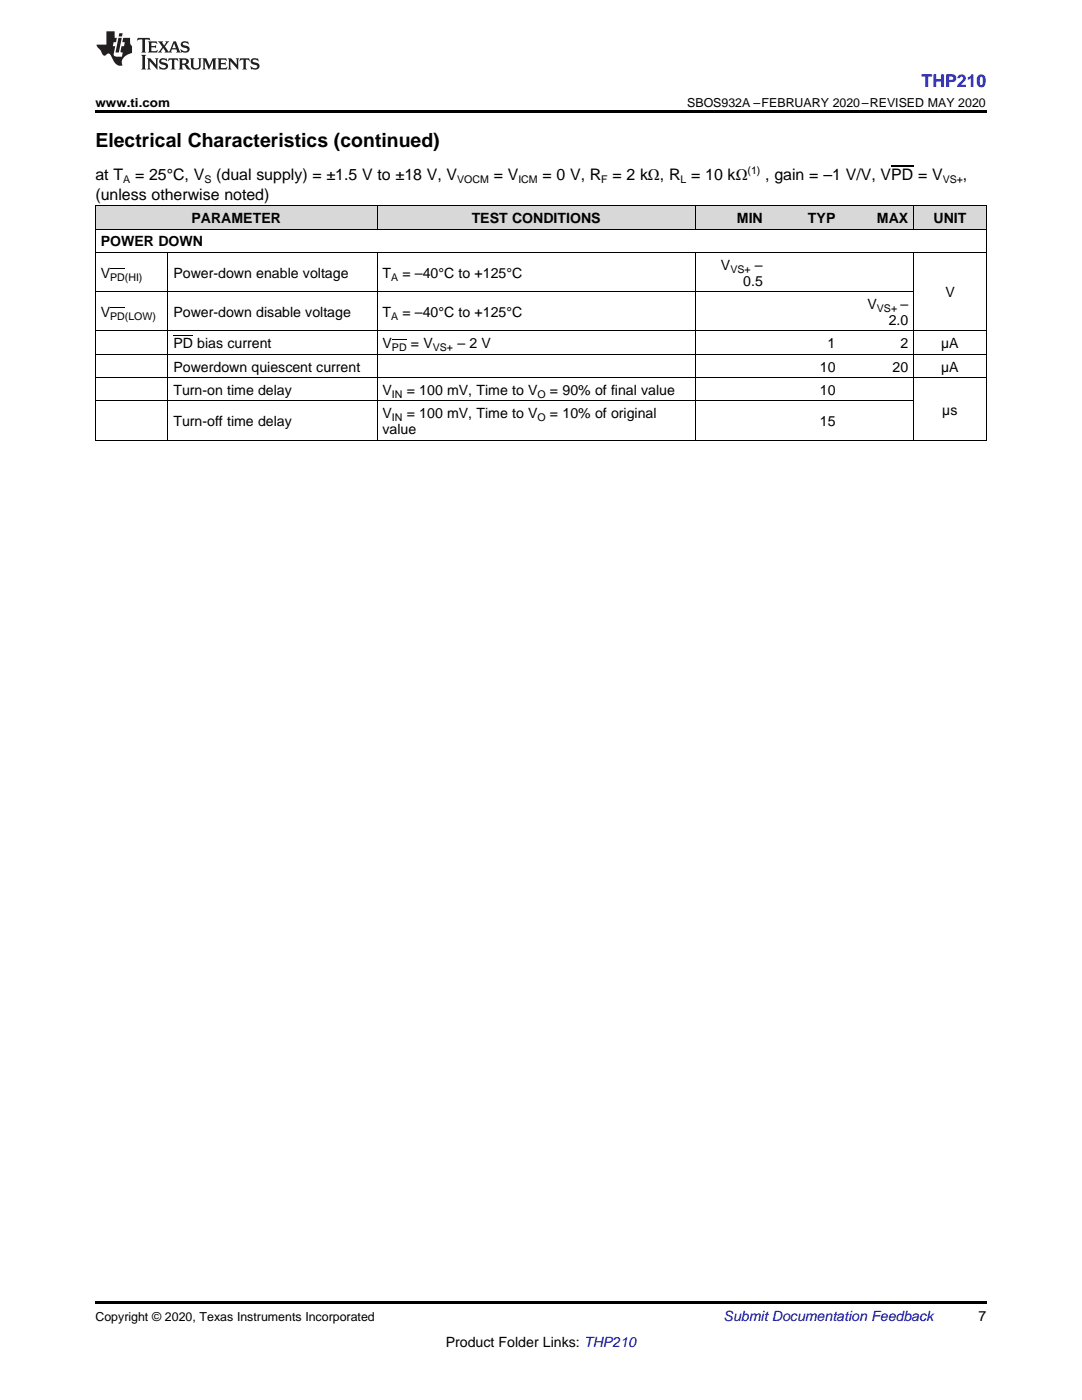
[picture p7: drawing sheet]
<svg xmlns="http://www.w3.org/2000/svg" width="216mm" height="279mm" viewBox="0 0 216 279" stroke-linecap="round" stroke-linejoin="round" font-family="sans-serif">
<defs><g id="words">
<text font-size="3.9" x="19" y="29.3">Electrical Characteristics (continued)</text>
<text font-size="3.5" fill="#00f" x="183.9" y="17.3">THP210</text>
<g font-size="3.2">
<text x="19" y="36">at T</text>
<text x="27" y="36">= 25°C, V</text>
<text x="43.1" y="36">(dual supply) = ±1.5 V to ±18 V, V</text>
<text x="98.5" y="36">= V</text>
<text x="108.2" y="36">= 0 V, R = 2 kΩ, R = 10 kΩ</text>
<text x="152.7" y="36">, gain = –1 V/V, VPD = V</text>
<text x="192.2" y="36">,</text>
<text x="19" y="39.9">(unless otherwise noted)</text>
</g>
<g font-size="2.8">
<text x="38.2" y="44.5">PARAMETER</text>
<text x="94.1" y="44.5">TEST CONDITIONS</text>
<text x="147" y="44.5">MIN</text>
<text x="161.2" y="44.5">TYP</text>
<text x="175" y="44.5">MAX</text>
<text x="186.3" y="44.5">UNIT</text>
<text x="20.1" y="49.2">POWER DOWN</text>
<text x="143.9" y="53.8">V</text>
<text x="150.6" y="53.8">–</text>
<text x="20.1" y="55.4">V</text>
<text x="34.6" y="55.4">Power-down enable voltage</text>
<text x="76.3" y="55.4">T</text>
<text x="80.3" y="55.4">= –40°C to +125°C</text>
<text x="148.3" y="57">0.5</text>
<text x="188.6" y="59.3">V</text>
<text x="20.1" y="63.3">V</text>
<text x="34.6" y="63.3">Power-down disable voltage</text>
<text x="76.3" y="63.3">T</text>
<text x="80.3" y="63.3">= –40°C to +125°C</text>
<text x="173.1" y="61.7">V</text>
<text x="177.3" y="64.8">2.0</text>
<text x="179.7" y="61.7">–</text>
<text x="34.6" y="69.5">PD bias current</text>
<text x="76.3" y="69.5">V</text>
<text x="82" y="69.5">= V</text>
<text x="91.3" y="69.5">– 2 V</text>
<text x="165.1" y="69.5">1</text>
<text x="179.7" y="69.5">2</text>
<text x="187.8" y="69.5">µA</text>
<text x="34.6" y="74.2">Powerdown quiescent current</text>
<text x="163.6" y="74.2">10</text>
<text x="178.1" y="74.2">20</text>
<text x="187.8" y="74.2">µA</text>
<text x="34.6" y="78.8">Turn-on time delay</text>
<text x="76.3" y="78.8">V</text>
<text x="76.3" y="83.5">V</text>
<text x="81.2" y="78.8">= 100 mV, Time to V</text>
<text x="81.2" y="83.5">= 100 mV, Time to V</text>
<text x="109.7" y="78.8">= 90% of final value</text>
<text x="109.7" y="83.5">= 10% of original</text>
<text x="163.6" y="78.8">10</text>
<text x="188" y="82.7">µs</text>
<text x="34.6" y="85.1">Turn-off time delay</text>
<text x="76.3" y="86.6">value</text>
<text x="163.6" y="85.1">15</text>
<text x="195.3" y="263.6">7</text>
<text x="88.9" y="268.9">Product Folder Links: THP210</text>
</g>
<text font-size="2.8" fill="#0000c8" x="144.4" y="263.6">Submit Documentation Feedback</text>
<g font-size="2.5">
<text x="19" y="21.4">www.ti.com</text>
<text x="137.1" y="21.4">SBOS932A –FEBRUARY 2020–REVISED MAY 2020</text>
<text x="19" y="263.6">Copyright © 2020, Texas Instruments Incorporated</text>
</g>
<g font-size="2.1">
<text x="149.2" y="34.7">(1)</text>
<text x="24.6" y="36.6">A</text>
<text x="40.8" y="36.6">S</text>
<text x="91.2" y="36.6">VOCM</text>
<text x="103.4" y="36.6">ICM</text>
<text x="120" y="36.6">F</text>
<text x="135.8" y="36.6">L</text>
<text x="188.1" y="36.6">VS+</text>
<text x="22" y="56">PD(HI)</text>
<text x="78" y="56">A</text>
<text x="145.7" y="54.4">VS+</text>
<text x="22" y="63.8">PD(LOW)</text>
<text x="78" y="63.8">A</text>
<text x="175" y="62.2">VS+</text>
<text x="78.2" y="70.1">PD</text>
<text x="86.4" y="70.1">VS+</text>
<text x="78.2" y="79.4">IN</text>
<text x="107.3" y="79.4">O</text>
<text x="78.2" y="84">IN</text>
<text x="107.3" y="84">O</text>
</g>
</g></defs>
<g fill="#d8d8d8">
<path d="M19 41.1h14.5v4.7h-14.5z"/>
<path d="M33.5 41.1h41.8v4.7h-41.8z"/>
<path d="M75.3 41.1h63.5v4.7h-63.5z"/>
<path d="M138.8 41.1h14.5v4.7h-14.5z"/>
<path d="M153.3 41.1h14.5v4.7h-14.5z"/>
<path d="M167.8 41.1h14.5v4.7h-14.5z"/>
<path d="M182.3 41.1h14.5v4.7h-14.5z"/>
</g>
<path d="M19 22h177.8v.5h-177.8zM19 259.7h177.8v.5h-177.8z" fill="#000"/>
<g fill="none" stroke="#000" stroke-width=".2">
<path d="M19 58.2h163.3M19 50.4h177.8M19 45.7h177.8M19 41.1h177.8M19.1 41.1v46.8M33.5 50.4v37.5M75.2 41.1v4.7M75.2 50.4v37.5M138.7 41.1v4.7M138.7 50.4v37.5M182.3 41.1v4.7M182.3 50.4v37.5"/>
<path d="M196.8 41.1v46.8M19 75.4h177.8M19 70.7h177.8M19 66.1h177.8M19 87.9h177.8M19 80h163.3"/>
</g>
<g fill="#231f20">
<path d="M27.5 7.6l-.1 .5 .4-.2h.6v.1v2.1l-.2 .4h1l-.3-.4v-2.1l.1-.1h.5l.5 .2-.2-.5zM29.5 8.3l.2 .3v1.5l-.2 .4h1.8l.2-.6a1.04 1.04 0 0 1-1.3 .2v-.7h.6l.3 .2v-.6l-.3 .2h-.6v-.6l.8-.1 .4 .3-.2-.5zM31.5 8.3l.9 1.1-.9 1.1h.8l-.2-.2 .5-.7 .4 .7-.2 .2h1.5l-.1-.2 .1-.4h.9l.1 .4-.2 .2h1l-.3-.3-.7-1.9h-.5l-.9 2-.8-1 .9-1h-.8l.1 .3-.3 .5-.4-.6 .2-.2zM34.7 8.6l.4 1h-.7zM36.3 8.4a.63 .63 0 0 0-.2 .7 .63 .63 0 0 0 .6 .4l.6 .2 .1 .2a.75 .75 0 0 1-.7 .4 .75 .75 0 0 1-.6-.5l.1 .7 .1-.1a1.11 1.11 0 0 0 1.5-.6 1.13 1.13 0 0 0-1.2-.8l-.1-.4a1.04 1.04 0 0 1 1.2 .2l-.2-.5-.1 .1-.5-.2zM28.2 10.9l.2 .4v2.2l-.2 .4h1l-.3-.4v-2.2l.3-.4zM29.3 11.6l.3 .4v1.5l-.3 .4h.8l-.2-.4v-1.3l1.5 1.7v-1.9l.2-.4h-.7l.2 .4v.9l-1.1-1.3zM32 11.8a.62 .62 0 0 0-.2 .7 .62 .62 0 0 0 .6 .4l.6 .1 .1 .3a.76 .76 0 0 1-.7 .3 .76 .76 0 0 1-.6-.4l.1 .7 .1-.1a1.11 1.11 0 0 0 1.5-.6 1.13 1.13 0 0 0-1.2-.8l-.1-.4a1.04 1.04 0 0 1 1.2 .2l-.2-.6-.1 .1-.5-.1zM33.7 11.6l-.2 .6a.61 .61 0 0 1 .8-.3v1.6l-.2 .4h.9l-.2-.4v-1.6a.63 .63 0 0 1 .8 .3l-.2-.6zM35.6 11.6l.3 .4v1.5l-.3 .4h1l-.2-.2v-.8l.5 .2a.76 .76 0 0 0 1.2 .7l-1-1a.58 .58 0 0 0 .6-.5 .58 .58 0 0 0-.5-.6zM36.4 11.9h.1a.45 .45 0 0 1 .5 .1 .45 .45 0 0 1 .1 .5l-.7 .2zM37.9 11.6l.2 .2a2.17 2.17 0 0 0 .3 1.9 .99 .99 0 0 0 1.6-.6v-1.1l.2-.4h-.7l.2 .2a1.92 1.92 0 0 1-.2 1.8 .6 .6 0 0 1-.9-.5v-1.1l.2-.4zM40.4 11.6l.2 .4v1.5l-.2 .4h.7l-.2-.4v-1.4l.8 1.8 .8-1.8v1.4l-.2 .4h.9l-.2-.4v-1.5l.2-.4h-.8l-.6 1.5-.6-1.5zM43.4 11.6l.2 .4v1.5l-.2 .4h1.8l.2-.6a1.04 1.04 0 0 1-1.3 .1v-.6h.5l.4 .2v-.6l-.4 .2h-.5v-.7h.8l.3 .3-.1-.6zM45.5 11.6l.2 .4v1.5l-.2 .4h.7l-.2-.4v-1.3l1.5 1.7v-1.9l.2-.4h-.7l.2 .4v.9l-1.1-1.3zM47.9 11.6l-.1 .6a.61 .61 0 0 1 .8-.3v1.6l-.3 .4h1l-.3-.4 .1-1.6a.63 .63 0 0 1 .7 .3l-.1-.6zM50.2 11.8a.62 .62 0 0 0-.2 .7 .62 .62 0 0 0 .6 .4l.6 .1 .2 .3a.76 .76 0 0 1-.8 .3 .76 .76 0 0 1-.6-.4l.1 .7 .2-.1a1.11 1.11 0 0 0 1.5-.6 1.13 1.13 0 0 0-1.3-.8l-.1-.4a1.04 1.04 0 0 1 1.2 .2l-.1-.6-.2 .1-.5-.1z"/>
<path d="M21.2 6.3v2.6h-1.9l.1 .4 .7 .9a.91 .91 0 0 0 1 .8 .56 .56 0 0 1 .5-.3 .56 .56 0 0 1 .5 .3l.4 .8a1.53 1.53 0 0 0 1.9 1.2 1.54 1.54 0 0 1 1-2.1l.9-.3v-1.4a1.52 1.52 0 0 1-.3-1.6h-1.4l-.2 .8h.5l-.2 .8h-.4l-.2 1v.2l.4 .1-.2 .8a1.93 1.93 0 0 1-1.6-.3l.3-1.8h-.5l.2-.8h.4l.2-.8h-.4v-1.3zM23.6 7.6l-.6 2.9h.7l.6-2.9zM23.8 6.6l-.1 .7h.6l.2-.7z"/>
</g>
<path d="M22 53.6h2.9M22 61.4h2.9M34.6 67h3.9M78.2 67.7h2.9" fill="none" stroke="#000" stroke-width=".2"/>
<path d="M177.8 33.2h4.4" fill="none" stroke="#000" stroke-width=".21"/>
<use href="#words"/>
</svg>
